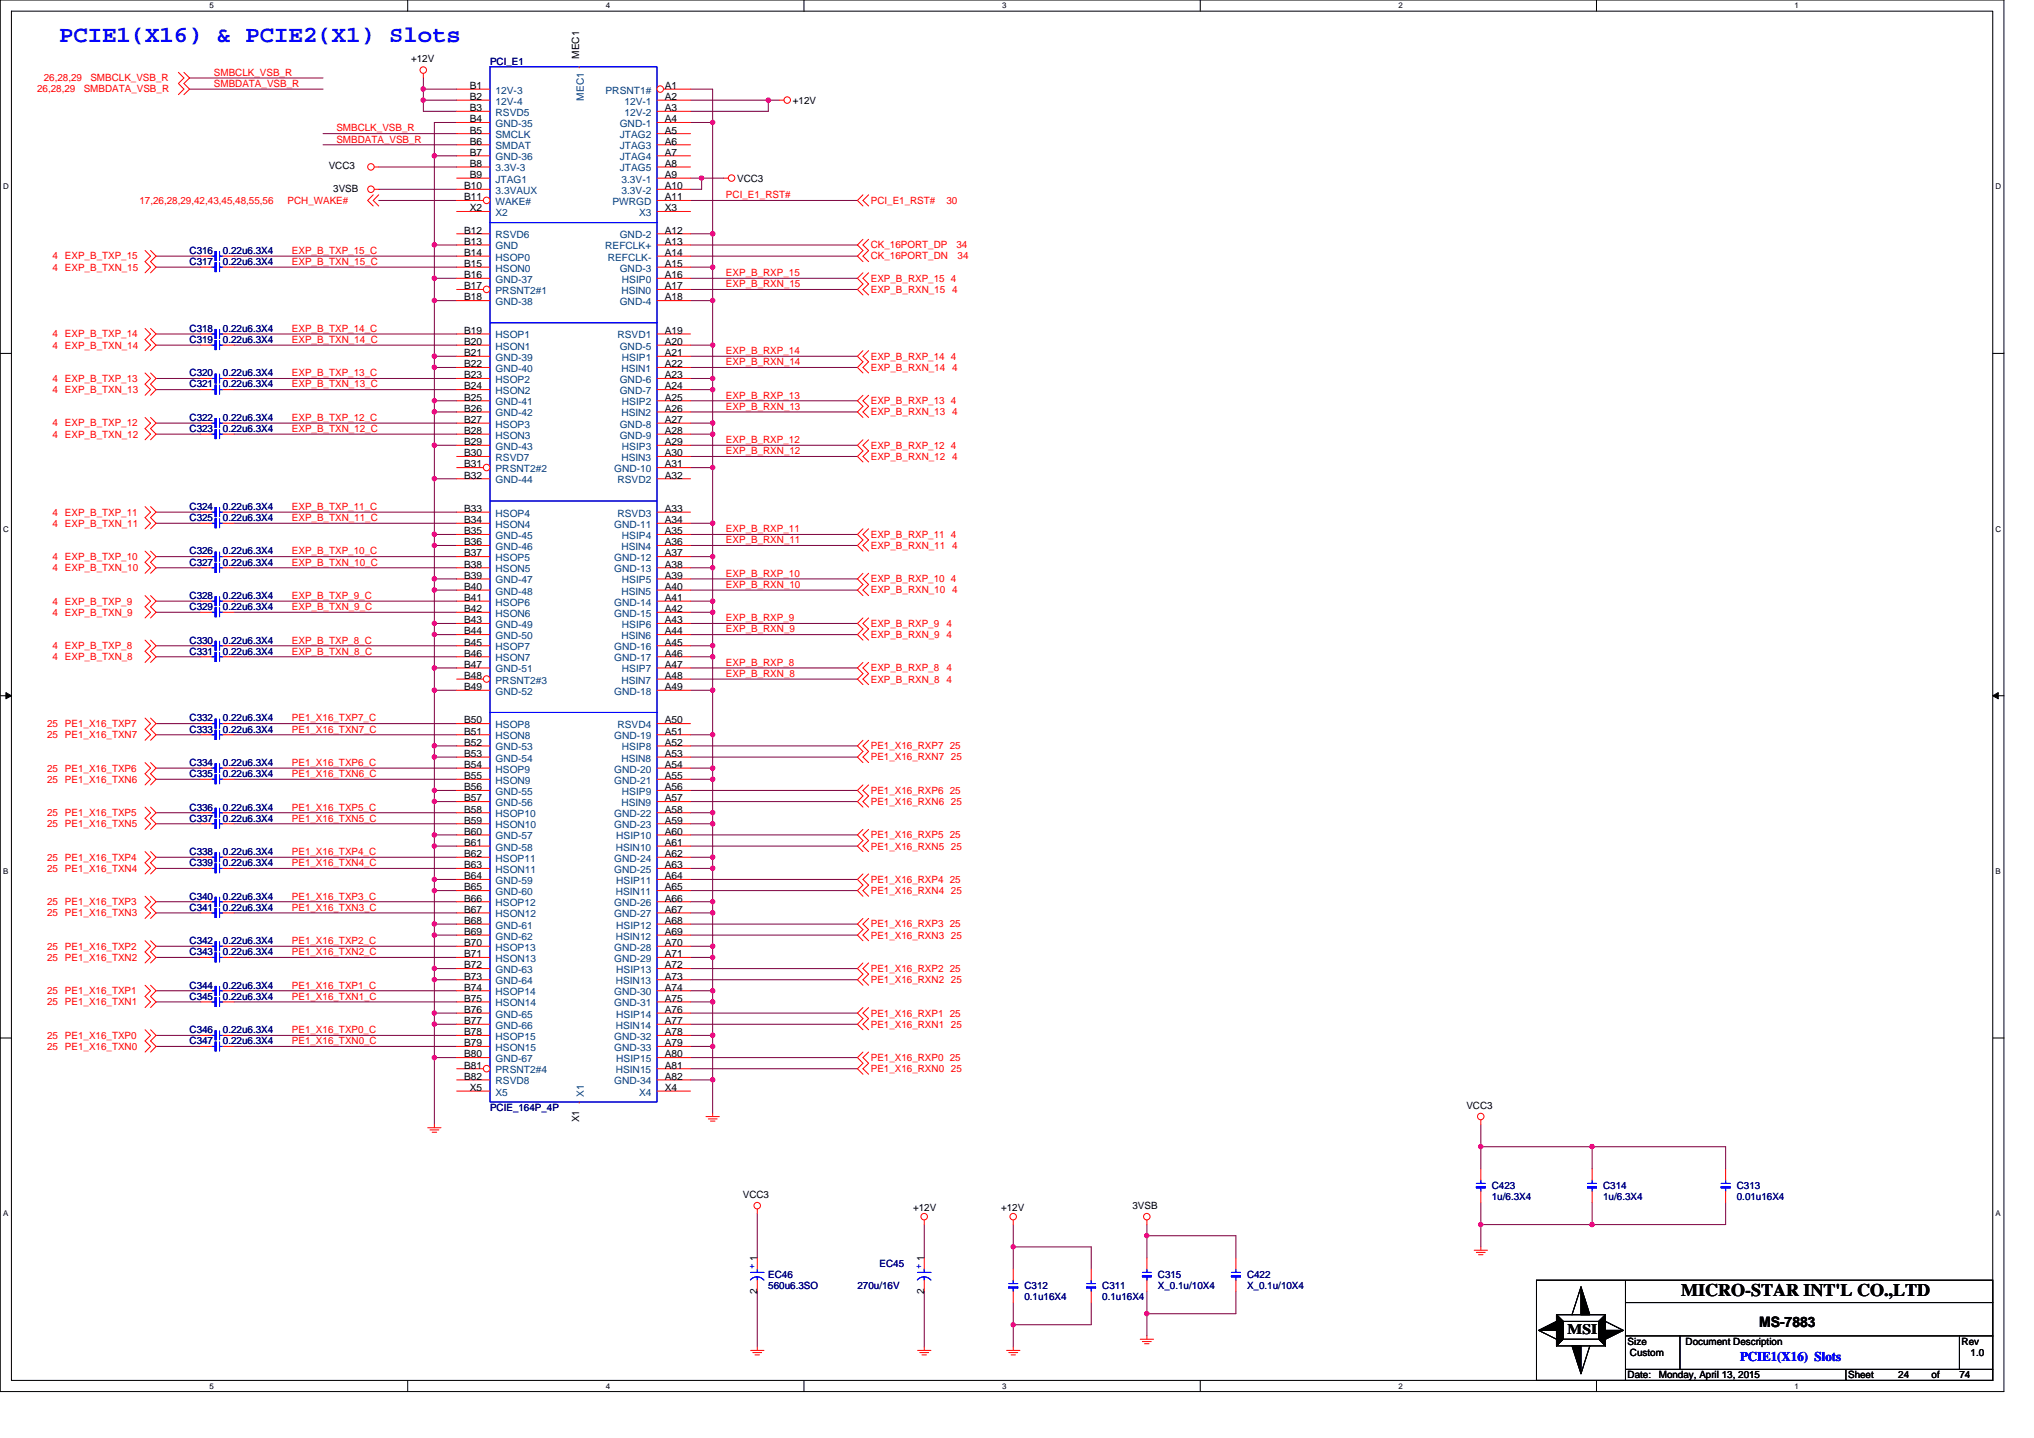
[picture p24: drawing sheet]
<svg xmlns="http://www.w3.org/2000/svg" width="297mm" height="210mm" viewBox="0 0 297 210" stroke-linecap="round" stroke-linejoin="round" font-family="sans-serif">
<defs><g id="words">
<text font-size="3.4" fill="#00f" x="8.6" y="6.1">PCIE1(X16) &amp; PCIE2(X1) Slots</text>
<text font-size="2.6" x="245.5" y="189.3">MICRO-STAR INT'L CO.,LTD</text>
<g font-size="2.1">
<text x="228.9" y="194.9">MSI</text>
<text x="256.9" y="193.8">MS-7883</text>
</g>
<text font-size="1.9" fill="#00f" x="254.1" y="198.8">PCIE1(X16) Slots</text>
<g font-size="1.5" fill="#f00">
<text x="6.4" y="11.9">26,28,29</text>
<text x="13.2" y="11.9">SMBCLK_VSB_R</text>
<text x="31.2" y="11.1">SMBCLK_VSB_R</text>
<text x="5.4" y="13.5">26,28,29</text>
<text x="12.2" y="13.5">SMBDATA_VSB_R</text>
<text x="31.2" y="12.7">SMBDATA_VSB_R</text>
<text x="49.1" y="19.2">SMBCLK_VSB_R</text>
<text x="49.1" y="20.8">SMBDATA_VSB_R</text>
<text x="20.4" y="29.8">17,26,28,29,42,43,45,48,55,56</text>
<text x="42" y="29.8">PCH_WAKE#</text>
<text x="106" y="29">PCI_E1_RST#</text>
<text x="127.2" y="29.8">PCI_E1_RST#</text>
<text x="138.2" y="29.8">30</text>
<text x="7.7" y="39.5">4 EXP_B_TXN_15</text>
<text x="7.7" y="37.9">4 EXP_B_TXP_15</text>
<text x="42.6" y="38.7">EXP_B_TXN_15_C</text>
<text x="42.6" y="37.1">EXP_B_TXP_15_C</text>
<text x="106" y="40.3">EXP_B_RXP_15</text>
<text x="106" y="42">EXP_B_RXN_15</text>
<text x="127.2" y="36.3">CK_16PORT_DP</text>
<text x="127.2" y="37.9">CK_16PORT_DN</text>
<text x="127.2" y="41.1">EXP_B_RXP_15 4</text>
<text x="139.7" y="36.3">34</text>
<text x="139.8" y="37.9">34</text>
<text x="127.2" y="42.8">EXP_B_RXN_15 4</text>
<text x="7.7" y="49.3">4 EXP_B_TXP_14</text>
<text x="7.7" y="50.9">4 EXP_B_TXN_14</text>
<text x="42.6" y="48.5">EXP_B_TXP_14_C</text>
<text x="42.6" y="50.1">EXP_B_TXN_14_C</text>
<text x="106" y="51.7">EXP_B_RXP_14</text>
<text x="106" y="53.3">EXP_B_RXN_14</text>
<text x="127.2" y="52.5">EXP_B_RXP_14 4</text>
<text x="7.7" y="57.4">4 EXP_B_TXN_13</text>
<text x="7.7" y="55.8">4 EXP_B_TXP_13</text>
<text x="42.6" y="54.9">EXP_B_TXP_13_C</text>
<text x="42.6" y="56.6">EXP_B_TXN_13_C</text>
<text x="106" y="58.2">EXP_B_RXP_13</text>
<text x="106" y="59.8">EXP_B_RXN_13</text>
<text x="127.2" y="59">EXP_B_RXP_13 4</text>
<text x="127.2" y="54.1">EXP_B_RXN_14 4</text>
<text x="7.7" y="62.3">4 EXP_B_TXP_12</text>
<text x="7.7" y="63.9">4 EXP_B_TXN_12</text>
<text x="42.6" y="63.1">EXP_B_TXN_12_C</text>
<text x="42.6" y="61.5">EXP_B_TXP_12_C</text>
<text x="106" y="64.7">EXP_B_RXP_12</text>
<text x="127.2" y="60.6">EXP_B_RXN_13 4</text>
<text x="127.2" y="65.5">EXP_B_RXP_12 4</text>
<text x="106" y="66.3">EXP_B_RXN_12</text>
<text x="127.2" y="67.2">EXP_B_RXN_12 4</text>
<text x="7.7" y="75.3">4 EXP_B_TXP_11</text>
<text x="7.7" y="76.9">4 EXP_B_TXN_11</text>
<text x="42.6" y="76.1">EXP_B_TXN_11_C</text>
<text x="42.6" y="74.5">EXP_B_TXP_11_C</text>
<text x="106" y="77.7">EXP_B_RXP_11</text>
<text x="7.7" y="83.4">4 EXP_B_TXN_10</text>
<text x="7.7" y="81.8">4 EXP_B_TXP_10</text>
<text x="42.6" y="81">EXP_B_TXP_10_C</text>
<text x="42.6" y="82.6">EXP_B_TXN_10_C</text>
<text x="106" y="79.3">EXP_B_RXN_11</text>
<text x="127.2" y="80.2">EXP_B_RXN_11 4</text>
<text x="127.2" y="78.5">EXP_B_RXP_11 4</text>
<text x="7.7" y="89.9">4 EXP_B_TXN_9</text>
<text x="7.7" y="88.3">4 EXP_B_TXP_9</text>
<text x="42.6" y="87.5">EXP_B_TXP_9_C</text>
<text x="42.6" y="89.1">EXP_B_TXN_9_C</text>
<text x="106" y="84.2">EXP_B_RXP_10</text>
<text x="106" y="85.9">EXP_B_RXN_10</text>
<text x="127.2" y="85">EXP_B_RXP_10 4</text>
<text x="127.2" y="86.7">EXP_B_RXN_10 4</text>
<text x="7.7" y="94.8">4 EXP_B_TXP_8</text>
<text x="42.6" y="94">EXP_B_TXP_8_C</text>
<text x="42.6" y="95.6">EXP_B_TXN_8_C</text>
<text x="106" y="90.7">EXP_B_RXP_9</text>
<text x="106" y="92.4">EXP_B_RXN_9</text>
<text x="127.2" y="91.5">EXP_B_RXP_9</text>
<text x="127.2" y="93.2">EXP_B_RXN_9 4</text>
<text x="138.2" y="91.5">4</text>
<text x="7.7" y="96.4">4 EXP_B_TXN_8</text>
<text x="106" y="97.2">EXP_B_RXP_8</text>
<text x="106" y="98.8">EXP_B_RXN_8</text>
<text x="127.2" y="99.7">EXP_B_RXN_8 4</text>
<text x="127.2" y="98">EXP_B_RXP_8</text>
<text x="138.2" y="98">4</text>
<text x="6.9" y="106.2">25 PE1_X16_TXP7</text>
<text x="6.9" y="107.8">25 PE1_X16_TXN7</text>
<text x="42.6" y="107">PE1_X16_TXN7_C</text>
<text x="42.6" y="105.3">PE1_X16_TXP7_C</text>
<text x="6.9" y="112.7">25 PE1_X16_TXP6</text>
<text x="42.6" y="111.8">PE1_X16_TXP6_C</text>
<text x="42.6" y="113.5">PE1_X16_TXN6_C</text>
<text x="127.2" y="109.4">PE1_X16_RXP7 25</text>
<text x="127.2" y="111">PE1_X16_RXN7 25</text>
<text x="6.9" y="119.2">25 PE1_X16_TXP5</text>
<text x="6.9" y="114.3">25 PE1_X16_TXN6</text>
<text x="42.6" y="118.4">PE1_X16_TXP5_C</text>
<text x="42.6" y="120">PE1_X16_TXN5_C</text>
<text x="127.2" y="115.9">PE1_X16_RXP6 25</text>
<text x="127.2" y="117.5">PE1_X16_RXN6 25</text>
<text x="6.9" y="120.8">25 PE1_X16_TXN5</text>
<text x="6.9" y="125.7">25 PE1_X16_TXP4</text>
<text x="42.6" y="124.9">PE1_X16_TXP4_C</text>
<text x="127.2" y="122.4">PE1_X16_RXP5 25</text>
<text x="127.2" y="124.1">PE1_X16_RXN5 25</text>
<text x="6.9" y="127.3">25 PE1_X16_TXN4</text>
<text x="42.6" y="126.5">PE1_X16_TXN4_C</text>
<text x="42.6" y="131.4">PE1_X16_TXP3_C</text>
<text x="127.2" y="128.9">PE1_X16_RXP4 25</text>
<text x="127.2" y="130.6">PE1_X16_RXN4 25</text>
<text x="6.9" y="132.2">25 PE1_X16_TXP3</text>
<text x="6.9" y="133.8">25 PE1_X16_TXN3</text>
<text x="42.6" y="133">PE1_X16_TXN3_C</text>
<text x="42.6" y="137.9">PE1_X16_TXP2_C</text>
<text x="127.2" y="135.4">PE1_X16_RXP3 25</text>
<text x="127.2" y="137.1">PE1_X16_RXN3 25</text>
<text x="6.9" y="138.7">25 PE1_X16_TXP2</text>
<text x="6.9" y="140.3">25 PE1_X16_TXN2</text>
<text x="42.6" y="139.5">PE1_X16_TXN2_C</text>
<text x="127.2" y="141.9">PE1_X16_RXP2 25</text>
<text x="127.2" y="143.6">PE1_X16_RXN2 25</text>
<text x="6.9" y="145.2">25 PE1_X16_TXP1</text>
<text x="6.9" y="146.8">25 PE1_X16_TXN1</text>
<text x="42.6" y="144.4">PE1_X16_TXP1_C</text>
<text x="42.6" y="146">PE1_X16_TXN1_C</text>
<text x="127.2" y="148.4">PE1_X16_RXP1 25</text>
<text x="6.9" y="151.7">25 PE1_X16_TXP0</text>
<text x="6.9" y="153.3">25 PE1_X16_TXN0</text>
<text x="42.6" y="150.9">PE1_X16_TXP0_C</text>
<text x="42.6" y="152.5">PE1_X16_TXN0_C</text>
<text x="127.2" y="154.9">PE1_X16_RXP0 25</text>
<text x="127.2" y="150.1">PE1_X16_RXN1 25</text>
<text x="127.2" y="156.6">PE1_X16_RXN0 25</text>
</g>
<g font-size="1.5">
<text x="60" y="9.1">+12V</text>
<text x="84.6" y="8.6" transform="rotate(-90 84.6 8.6)">MEC1</text>
<text x="68.6" y="13">B1</text>
<text x="68.6" y="14.6">B2</text>
<text x="68.6" y="16.2">B3</text>
<text x="68.6" y="17.9">B4</text>
<text x="97.1" y="17.9">A4</text>
<text x="97.1" y="13">A1</text>
<text x="97.1" y="14.6">A2</text>
<text x="97.1" y="16.2">A3</text>
<text x="115.8" y="15.1">+12V</text>
<text x="68.6" y="19.5">B5</text>
<text x="68.6" y="21.1">B6</text>
<text x="68.6" y="22.7">B7</text>
<text x="97.1" y="19.5">A5</text>
<text x="97.1" y="21.1">A6</text>
<text x="97.1" y="22.7">A7</text>
<text x="48" y="24.7">VCC3</text>
<text x="48.7" y="28">3VSB</text>
<text x="67.8" y="27.6">B10</text>
<text x="67.8" y="29.3">B11</text>
<text x="68.6" y="24.4">B8</text>
<text x="68.6" y="26">B9</text>
<text x="97.1" y="24.4">A8</text>
<text x="97.1" y="29.3">A11</text>
<text x="97.1" y="26">A9</text>
<text x="97.1" y="27.6">A10</text>
<text x="107.7" y="26.5">VCC3</text>
<text x="67.8" y="34.1">B12</text>
<text x="67.8" y="35.8">B13</text>
<text x="68.6" y="30.9">X2</text>
<text x="97.1" y="34.1">A12</text>
<text x="97.1" y="35.8">A13</text>
<text x="97.1" y="30.9">X3</text>
<text x="67.8" y="37.4">B14</text>
<text x="67.8" y="39">B15</text>
<text x="67.8" y="40.6">B16</text>
<text x="97.1" y="39">A15</text>
<text x="97.1" y="37.4">A14</text>
<text x="97.1" y="40.6">A16</text>
<text x="67.8" y="42.2">B17</text>
<text x="67.8" y="43.9">B18</text>
<text x="97.1" y="43.9">A18</text>
<text x="97.1" y="42.2">A17</text>
<text x="67.8" y="48.7">B19</text>
<text x="67.8" y="50.4">B20</text>
<text x="67.8" y="52">B21</text>
<text x="67.8" y="53.6">B22</text>
<text x="97.1" y="50.4">A20</text>
<text x="97.1" y="48.7">A19</text>
<text x="97.1" y="52">A21</text>
<text x="97.1" y="53.6">A22</text>
<text x="67.8" y="55.2">B23</text>
<text x="67.8" y="56.9">B24</text>
<text x="67.8" y="58.5">B25</text>
<text x="97.1" y="55.2">A23</text>
<text x="97.1" y="56.9">A24</text>
<text x="97.1" y="58.5">A25</text>
<text x="67.8" y="60.1">B26</text>
<text x="67.8" y="61.8">B27</text>
<text x="67.8" y="63.4">B28</text>
<text x="67.8" y="65">B29</text>
<text x="97.1" y="61.8">A27</text>
<text x="97.1" y="63.4">A28</text>
<text x="97.1" y="65">A29</text>
<text x="97.1" y="60.1">A26</text>
<text x="67.8" y="66.6">B30</text>
<text x="67.8" y="68.3">B31</text>
<text x="67.8" y="69.9">B32</text>
<text x="97.1" y="69.9">A32</text>
<text x="97.1" y="66.6">A30</text>
<text x="97.1" y="68.3">A31</text>
<text x="67.8" y="74.8">B33</text>
<text x="67.8" y="76.4">B34</text>
<text x="97.1" y="74.8">A33</text>
<text x="97.1" y="76.4">A34</text>
<text x="67.8" y="78">B35</text>
<text x="67.8" y="79.6">B36</text>
<text x="67.8" y="81.3">B37</text>
<text x="67.8" y="82.9">B38</text>
<text x="97.1" y="78">A35</text>
<text x="97.1" y="79.6">A36</text>
<text x="97.1" y="81.3">A37</text>
<text x="97.1" y="82.9">A38</text>
<text x="67.8" y="84.5">B39</text>
<text x="67.8" y="86.1">B40</text>
<text x="67.8" y="87.8">B41</text>
<text x="67.8" y="89.4">B42</text>
<text x="97.1" y="84.5">A39</text>
<text x="97.1" y="86.1">A40</text>
<text x="97.1" y="87.8">A41</text>
<text x="97.1" y="89.4">A42</text>
<text x="67.8" y="91">B43</text>
<text x="67.8" y="92.6">B44</text>
<text x="67.8" y="94.3">B45</text>
<text x="67.8" y="95.9">B46</text>
<text x="97.1" y="91">A43</text>
<text x="97.1" y="92.6">A44</text>
<text x="97.1" y="94.3">A45</text>
<text x="97.1" y="95.9">A46</text>
<text x="67.8" y="97.5">B47</text>
<text x="67.8" y="99.1">B48</text>
<text x="67.8" y="100.8">B49</text>
<text x="97.1" y="97.5">A47</text>
<text x="97.1" y="99.1">A48</text>
<text x="97.1" y="100.8">A49</text>
<text x="67.8" y="105.6">B50</text>
<text x="67.8" y="107.3">B51</text>
<text x="97.1" y="105.6">A50</text>
<text x="97.1" y="107.3">A51</text>
<text x="67.8" y="108.9">B52</text>
<text x="67.8" y="110.5">B53</text>
<text x="67.8" y="112.1">B54</text>
<text x="67.8" y="113.8">B55</text>
<text x="97.1" y="108.9">A52</text>
<text x="97.1" y="110.5">A53</text>
<text x="97.1" y="112.1">A54</text>
<text x="97.1" y="113.8">A55</text>
<text x="67.8" y="115.4">B56</text>
<text x="67.8" y="117">B57</text>
<text x="67.8" y="118.7">B58</text>
<text x="97.1" y="115.4">A56</text>
<text x="97.1" y="117">A57</text>
<text x="97.1" y="118.7">A58</text>
<text x="67.8" y="120.3">B59</text>
<text x="67.8" y="121.9">B60</text>
<text x="67.8" y="123.5">B61</text>
<text x="67.8" y="125.2">B62</text>
<text x="97.1" y="121.9">A60</text>
<text x="97.1" y="123.5">A61</text>
<text x="97.1" y="120.3">A59</text>
<text x="97.1" y="125.2">A62</text>
<text x="67.8" y="126.8">B63</text>
<text x="67.8" y="128.4">B64</text>
<text x="67.8" y="130">B65</text>
<text x="67.8" y="131.7">B66</text>
<text x="97.1" y="128.4">A64</text>
<text x="97.1" y="130">A65</text>
<text x="97.1" y="126.8">A63</text>
<text x="97.1" y="131.7">A66</text>
<text x="67.8" y="133.3">B67</text>
<text x="67.8" y="134.9">B68</text>
<text x="67.8" y="136.5">B69</text>
<text x="97.1" y="134.9">A68</text>
<text x="97.1" y="136.5">A69</text>
<text x="97.1" y="133.3">A67</text>
<text x="67.8" y="138.2">B70</text>
<text x="67.8" y="139.8">B71</text>
<text x="67.8" y="141.4">B72</text>
<text x="67.8" y="143">B73</text>
<text x="97.1" y="141.4">A72</text>
<text x="97.1" y="143">A73</text>
<text x="97.1" y="138.2">A70</text>
<text x="97.1" y="139.8">A71</text>
<text x="67.8" y="144.7">B74</text>
<text x="67.8" y="146.3">B75</text>
<text x="67.8" y="147.9">B76</text>
<text x="67.8" y="149.5">B77</text>
<text x="97.1" y="147.9">A76</text>
<text x="97.1" y="149.5">A77</text>
<text x="97.1" y="144.7">A74</text>
<text x="97.1" y="146.3">A75</text>
<text x="67.8" y="151.2">B78</text>
<text x="67.8" y="152.8">B79</text>
<text x="67.8" y="154.4">B80</text>
<text x="97.1" y="154.4">A80</text>
<text x="97.1" y="151.2">A78</text>
<text x="97.1" y="152.8">A79</text>
<text x="67.8" y="156">B81</text>
<text x="67.8" y="157.7">B82</text>
<text x="68.6" y="159.3">X5</text>
<text x="97.1" y="156">A81</text>
<text x="97.1" y="157.7">A82</text>
<text x="97.1" y="159.3">X4</text>
<text x="214.1" y="161.9">VCC3</text>
<text x="84.6" y="163.9" transform="rotate(-90 84.6 163.9)">X1</text>
<text x="108.5" y="174.9">VCC3</text>
<text x="133.3" y="176.9">+12V</text>
<text x="146.2" y="176.9">+12V</text>
<text x="165.4" y="176.6">3VSB</text>
<text x="110.6" y="188.9" transform="rotate(-90 110.6 188.9)">2</text>
<text x="135" y="188.9" transform="rotate(-90 135 188.9)">2</text>
<text x="237.7" y="196.4">Size</text>
<text x="246.2" y="196.4">Document Description</text>
<text x="286.5" y="196.4">Rev</text>
<text x="237.7" y="201.3">Date:</text>
<text x="238" y="198">Custom</text>
<text x="242.2" y="201.3">Monday, April 13, 2015</text>
<text x="269.9" y="201.3">Sheet</text>
<text x="277.2" y="201.3">24</text>
<text x="282.1" y="201.3">of</text>
<text x="286.1" y="201.3">74</text>
<text x="287.8" y="198">1.0</text>
</g>
<g font-size="1.5" fill="#000080">
<text x="71.6" y="9.4">PCI_E1</text>
<text x="27.7" y="38.7">C317</text>
<text x="27.7" y="37.1">C316</text>
<text x="32.6" y="38.7">0.22u6.3X4</text>
<text x="32.6" y="37.1">0.22u6.3X4</text>
<text x="27.7" y="48.5">C318</text>
<text x="27.7" y="50.1">C319</text>
<text x="32.6" y="48.5">0.22u6.3X4</text>
<text x="32.6" y="50.1">0.22u6.3X4</text>
<text x="27.7" y="55">C320</text>
<text x="27.7" y="56.6">C321</text>
<text x="32.6" y="55">0.22u6.3X4</text>
<text x="32.6" y="56.6">0.22u6.3X4</text>
<text x="27.7" y="61.5">C322</text>
<text x="27.7" y="63.1">C323</text>
<text x="32.6" y="61.5">0.22u6.3X4</text>
<text x="32.6" y="63.1">0.22u6.3X4</text>
<text x="27.7" y="76.1">C325</text>
<text x="27.7" y="74.5">C324</text>
<text x="32.6" y="76.1">0.22u6.3X4</text>
<text x="32.6" y="74.5">0.22u6.3X4</text>
<text x="27.7" y="82.6">C327</text>
<text x="27.7" y="81">C326</text>
<text x="32.6" y="82.6">0.22u6.3X4</text>
<text x="32.6" y="81">0.22u6.3X4</text>
<text x="27.7" y="89.1">C329</text>
<text x="27.7" y="87.5">C328</text>
<text x="32.6" y="89.1">0.22u6.3X4</text>
<text x="32.6" y="87.5">0.22u6.3X4</text>
<text x="27.7" y="94">C330</text>
<text x="27.7" y="95.6">C331</text>
<text x="32.6" y="94">0.22u6.3X4</text>
<text x="32.6" y="95.6">0.22u6.3X4</text>
<text x="27.7" y="107">C333</text>
<text x="27.7" y="105.3">C332</text>
<text x="32.6" y="107">0.22u6.3X4</text>
<text x="32.6" y="105.3">0.22u6.3X4</text>
<text x="27.7" y="113.5">C335</text>
<text x="27.7" y="111.9">C334</text>
<text x="32.6" y="113.5">0.22u6.3X4</text>
<text x="32.6" y="111.9">0.22u6.3X4</text>
<text x="27.7" y="120">C337</text>
<text x="27.7" y="118.4">C336</text>
<text x="32.6" y="120">0.22u6.3X4</text>
<text x="32.6" y="118.4">0.22u6.3X4</text>
<text x="27.7" y="124.9">C338</text>
<text x="32.6" y="124.9">0.22u6.3X4</text>
<text x="27.7" y="126.5">C339</text>
<text x="27.7" y="131.4">C340</text>
<text x="32.6" y="126.5">0.22u6.3X4</text>
<text x="32.6" y="131.4">0.22u6.3X4</text>
<text x="27.7" y="137.9">C342</text>
<text x="27.7" y="133">C341</text>
<text x="32.6" y="137.9">0.22u6.3X4</text>
<text x="32.6" y="133">0.22u6.3X4</text>
<text x="27.7" y="139.5">C343</text>
<text x="32.6" y="139.5">0.22u6.3X4</text>
<text x="27.7" y="144.4">C344</text>
<text x="27.7" y="146">C345</text>
<text x="32.6" y="144.4">0.22u6.3X4</text>
<text x="32.6" y="146">0.22u6.3X4</text>
<text x="27.7" y="152.5">C347</text>
<text x="27.7" y="150.9">C346</text>
<text x="32.6" y="152.5">0.22u6.3X4</text>
<text x="32.6" y="150.9">0.22u6.3X4</text>
<text x="71.6" y="162.2">PCIE_164P_4P</text>
<text x="217.9" y="173.6">C423</text>
<text x="234.1" y="173.6">C314</text>
<text x="253.6" y="173.6">C313</text>
<text x="217.9" y="175.3">1u/6.3X4</text>
<text x="234.1" y="175.3">1u/6.3X4</text>
<text x="253.6" y="175.3">0.01u16X4</text>
<text x="128.5" y="185">EC45</text>
<text x="112.2" y="186.6">EC46</text>
<text x="112.2" y="188.3">560u6.3SO</text>
<text x="125.2" y="188.3">270u/16V</text>
<text x="149.6" y="188.3">C312</text>
<text x="149.6" y="189.9">0.1u16X4</text>
<text x="161" y="188.3">C311</text>
<text x="161" y="189.9">0.1u16X4</text>
<text x="169.1" y="186.6">C315</text>
<text x="169.1" y="188.3">X_0.1u/10X4</text>
<text x="182.1" y="186.6">C422</text>
<text x="182.1" y="188.3">X_0.1u/10X4</text>
</g>
<g font-size="1.5" fill="#004080">
<text x="72.4" y="13.7">12V-3</text>
<text x="72.4" y="15.3">12V-4</text>
<text x="72.4" y="16.9">RSVD5</text>
<text x="85.3" y="14.7" transform="rotate(-90 85.3 14.7)">MEC1</text>
<text x="88.4" y="13.7">PRSNT1#</text>
<text x="91.2" y="15.3">12V-1</text>
<text x="91.2" y="16.9">12V-2</text>
<text x="72.4" y="18.5">GND-35</text>
<text x="72.4" y="20.2">SMCLK</text>
<text x="72.4" y="21.8">SMDAT</text>
<text x="72.4" y="23.4">GND-36</text>
<text x="90.5" y="18.5">GND-1</text>
<text x="90.5" y="20.2">JTAG2</text>
<text x="90.5" y="21.8">JTAG3</text>
<text x="90.5" y="23.4">JTAG4</text>
<text x="72.4" y="25">3.3V-3</text>
<text x="72.4" y="26.7">JTAG1</text>
<text x="72.4" y="28.3">3.3VAUX</text>
<text x="72.4" y="29.9">WAKE#</text>
<text x="89.4" y="29.9">PWRGD</text>
<text x="90.5" y="25">JTAG5</text>
<text x="90.8" y="26.7">3.3V-1</text>
<text x="90.8" y="28.3">3.3V-2</text>
<text x="72.4" y="34.8">RSVD6</text>
<text x="72.4" y="31.5">X2</text>
<text x="90.5" y="34.8">GND-2</text>
<text x="93.3" y="31.5">X3</text>
<text x="72.4" y="36.4">GND</text>
<text x="72.4" y="38.1">HSOP0</text>
<text x="72.4" y="39.7">HSON0</text>
<text x="72.4" y="41.3">GND-37</text>
<text x="88.4" y="36.4">REFCLK+</text>
<text x="88.8" y="38.1">REFCLK-</text>
<text x="90.5" y="39.7">GND-3</text>
<text x="90.8" y="41.3">HSIP0</text>
<text x="72.4" y="42.9">PRSNT2#1</text>
<text x="72.4" y="44.6">GND-38</text>
<text x="90.5" y="44.6">GND-4</text>
<text x="90.7" y="42.9">HSIN0</text>
<text x="72.4" y="49.4">HSOP1</text>
<text x="72.4" y="51.1">HSON1</text>
<text x="72.4" y="52.7">GND-39</text>
<text x="90.2" y="49.4">RSVD1</text>
<text x="90.5" y="51.1">GND-5</text>
<text x="90.8" y="52.7">HSIP1</text>
<text x="72.4" y="54.3">GND-40</text>
<text x="72.4" y="55.9">HSOP2</text>
<text x="72.4" y="57.6">HSON2</text>
<text x="72.4" y="59.2">GND-41</text>
<text x="90.5" y="55.9">GND-6</text>
<text x="90.5" y="57.6">GND-7</text>
<text x="90.7" y="54.3">HSIN1</text>
<text x="90.8" y="59.2">HSIP2</text>
<text x="72.4" y="60.8">GND-42</text>
<text x="72.4" y="62.4">HSOP3</text>
<text x="72.4" y="64.1">HSON3</text>
<text x="72.4" y="65.7">GND-43</text>
<text x="90.5" y="62.4">GND-8</text>
<text x="90.5" y="64.1">GND-9</text>
<text x="90.7" y="60.8">HSIN2</text>
<text x="90.8" y="65.7">HSIP3</text>
<text x="72.4" y="67.3">RSVD7</text>
<text x="72.4" y="68.9">PRSNT2#2</text>
<text x="72.4" y="70.6">GND-44</text>
<text x="89.7" y="68.9">GND-10</text>
<text x="90.2" y="70.6">RSVD2</text>
<text x="90.7" y="67.3">HSIN3</text>
<text x="72.4" y="75.4">HSOP4</text>
<text x="72.4" y="77.1">HSON4</text>
<text x="89.7" y="77.1">GND-11</text>
<text x="90.2" y="75.4">RSVD3</text>
<text x="72.4" y="78.7">GND-45</text>
<text x="72.4" y="80.3">GND-46</text>
<text x="72.4" y="81.9">HSOP5</text>
<text x="72.4" y="83.6">HSON5</text>
<text x="89.7" y="81.9">GND-12</text>
<text x="89.7" y="83.6">GND-13</text>
<text x="90.7" y="80.3">HSIN4</text>
<text x="90.8" y="78.7">HSIP4</text>
<text x="72.4" y="85.2">GND-47</text>
<text x="72.4" y="86.8">GND-48</text>
<text x="72.4" y="88.4">HSOP6</text>
<text x="89.7" y="88.4">GND-14</text>
<text x="90.7" y="86.8">HSIN5</text>
<text x="90.8" y="85.2">HSIP5</text>
<text x="72.4" y="90.1">HSON6</text>
<text x="72.4" y="91.7">GND-49</text>
<text x="72.4" y="93.3">GND-50</text>
<text x="72.4" y="95">HSOP7</text>
<text x="89.7" y="90.1">GND-15</text>
<text x="89.7" y="95">GND-16</text>
<text x="90.7" y="93.3">HSIN6</text>
<text x="90.8" y="91.7">HSIP6</text>
<text x="72.4" y="96.6">HSON7</text>
<text x="72.4" y="98.2">GND-51</text>
<text x="72.4" y="99.8">PRSNT2#3</text>
<text x="72.4" y="101.5">GND-52</text>
<text x="89.7" y="96.6">GND-17</text>
<text x="89.7" y="101.5">GND-18</text>
<text x="90.7" y="99.8">HSIN7</text>
<text x="90.8" y="98.2">HSIP7</text>
<text x="72.4" y="106.3">HSOP8</text>
<text x="72.4" y="107.9">HSON8</text>
<text x="89.7" y="107.9">GND-19</text>
<text x="90.2" y="106.3">RSVD4</text>
<text x="72.4" y="109.6">GND-53</text>
<text x="72.4" y="111.2">GND-54</text>
<text x="72.4" y="112.8">HSOP9</text>
<text x="89.7" y="112.8">GND-20</text>
<text x="90.7" y="111.2">HSIN8</text>
<text x="90.8" y="109.6">HSIP8</text>
<text x="72.4" y="114.4">HSON9</text>
<text x="72.4" y="116.1">GND-55</text>
<text x="72.4" y="117.7">GND-56</text>
<text x="72.4" y="119.3">HSOP10</text>
<text x="89.7" y="114.4">GND-21</text>
<text x="89.7" y="119.3">GND-22</text>
<text x="90.7" y="117.7">HSIN9</text>
<text x="90.8" y="116.1">HSIP9</text>
<text x="72.4" y="120.9">HSON10</text>
<text x="72.4" y="122.6">GND-57</text>
<text x="72.4" y="124.2">GND-58</text>
<text x="72.4" y="125.8">HSOP11</text>
<text x="89.7" y="120.9">GND-23</text>
<text x="89.7" y="125.8">GND-24</text>
<text x="89.9" y="124.2">HSIN10</text>
<text x="90" y="122.6">HSIP10</text>
<text x="72.4" y="127.5">HSON11</text>
<text x="72.4" y="129.1">GND-59</text>
<text x="72.4" y="130.7">GND-60</text>
<text x="89.7" y="127.5">GND-25</text>
<text x="89.9" y="130.7">HSIN11</text>
<text x="90" y="129.1">HSIP11</text>
<text x="72.4" y="132.3">HSOP12</text>
<text x="72.4" y="134">HSON12</text>
<text x="72.4" y="135.6">GND-61</text>
<text x="72.4" y="137.2">GND-62</text>
<text x="89.7" y="132.3">GND-26</text>
<text x="89.7" y="134">GND-27</text>
<text x="89.9" y="137.2">HSIN12</text>
<text x="90" y="135.6">HSIP12</text>
<text x="72.4" y="138.8">HSOP13</text>
<text x="72.4" y="140.5">HSON13</text>
<text x="72.4" y="142.1">GND-63</text>
<text x="72.4" y="143.7">GND-64</text>
<text x="89.7" y="138.8">GND-28</text>
<text x="89.7" y="140.5">GND-29</text>
<text x="89.9" y="143.7">HSIN13</text>
<text x="90" y="142.1">HSIP13</text>
<text x="72.4" y="145.3">HSOP14</text>
<text x="72.4" y="147">HSON14</text>
<text x="72.4" y="148.6">GND-65</text>
<text x="89.7" y="145.3">GND-30</text>
<text x="89.7" y="147">GND-31</text>
<text x="90" y="148.6">HSIP14</text>
<text x="72.4" y="150.2">GND-66</text>
<text x="72.4" y="151.8">HSOP15</text>
<text x="72.4" y="153.5">HSON15</text>
<text x="72.4" y="155.1">GND-67</text>
<text x="89.7" y="151.8">GND-32</text>
<text x="89.7" y="153.5">GND-33</text>
<text x="89.9" y="150.2">HSIN14</text>
<text x="90" y="155.1">HSIP15</text>
<text x="72.4" y="156.7">PRSNT2#4</text>
<text x="72.4" y="158.3">RSVD8</text>
<text x="72.4" y="160">X5</text>
<text x="85.3" y="160.1" transform="rotate(-90 85.3 160.1)">X1</text>
<text x="89.7" y="158.3">GND-34</text>
<text x="89.9" y="156.7">HSIN15</text>
<text x="93.3" y="160">X4</text>
</g>
<g font-size="1.5" fill="#00f">
<text x="110.2" y="185.3" transform="rotate(-90 110.2 185.3)">+ 1</text>
<text x="134.6" y="185.3" transform="rotate(-90 134.6 185.3)">+ 1</text>
</g>
<g font-size="1.2">
<text x="30.6" y="1.2">5</text>
<text x="88.5" y="1.2">4</text>
<text x="146.3" y="1.2">3</text>
<text x="204.2" y="1.2">2</text>
<text x="262.1" y="1.2">1</text>
<text x=".5" y="27.6">D</text>
<text x="291.4" y="27.6">D</text>
<text x=".5" y="77.6">C</text>
<text x="291.4" y="77.6">C</text>
<text x=".5" y="127.6">B</text>
<text x="291.4" y="127.6">B</text>
<text x=".5" y="177.6">A</text>
<text x="291.4" y="177.6">A</text>
<text x="30.6" y="202.8">5</text>
<text x="88.5" y="202.8">4</text>
<text x="146.3" y="202.8">3</text>
<text x="204.2" y="202.8">2</text>
<text x="262.1" y="202.8">1</text>
</g>
</g></defs>
<path d="M0 0h292.6v203.2h-292.6zM1.7 1.6h289.3v200h-289.3z" fill="none" stroke="#000" stroke-width=".15"/>
<g fill="#fff">
<path d="M30.6 .2h.6v1.3h-.6z"/>
<path d="M30.6 201.8h.6v1.3h-.6z"/>
</g>
<path d="M59.5 0v1.6M59.5 201.6v1.6" fill="none" stroke="#000" stroke-width=".15"/>
<g fill="#fff">
<path d="M88.5 .2h.6v1.3h-.6z"/>
<path d="M88.5 201.8h.6v1.3h-.6z"/>
</g>
<path d="M117.4 0v1.6M117.4 201.6v1.6" fill="none" stroke="#000" stroke-width=".15"/>
<g fill="#fff">
<path d="M146.3 .2h.7v1.3h-.7z"/>
<path d="M146.3 201.8h.7v1.3h-.7z"/>
</g>
<path d="M175.3 0v1.6M175.3 201.6v1.6" fill="none" stroke="#000" stroke-width=".15"/>
<g fill="#fff">
<path d="M204.2 .2h.6v1.3h-.6z"/>
<path d="M204.2 201.8h.6v1.3h-.6z"/>
</g>
<path d="M233.1 0v1.6M233.1 201.6v1.6" fill="none" stroke="#000" stroke-width=".15"/>
<g fill="#fff">
<path d="M262.1 .2h.6v1.3h-.6z"/>
<path d="M262.1 201.8h.6v1.3h-.6z"/>
<path d="M.5 26.6h.8v1.3h-.8z"/>
<path d="M291.4 26.6h.9v1.3h-.9z"/>
<path d="M.5 76.6h.8v1.3h-.8z"/>
<path d="M291.4 76.6h.9v1.3h-.9z"/>
</g>
<path d="M0 51.6h1.7M291 51.6h1.6" fill="none" stroke="#000" stroke-width=".15"/>
<g fill="#fff">
<path d="M.5 126.6h.7v1.3h-.7z"/>
<path d="M291.4 126.6h.8v1.3h-.8z"/>
</g>
<path d="M0 101.6h1.7M291 101.6h1.6" fill="none" stroke="#000" stroke-width=".15"/>
<path d="M.9 101.1l.8 .5-.8 .4zM291 101.6l.8-.5v.9z" fill="#000" stroke="#000" stroke-width=".15"/>
<g fill="#fff">
<path d="M.5 176.6h.7v1.2h-.7z"/>
<path d="M291.4 176.6h.8v1.2h-.8z"/>
</g>
<g fill="none" stroke="#000" stroke-width=".15">
<path d="M0 151.6h1.7M291 151.6h1.6M224.4 186.9h66.6v14.7h-66.6zM224.7 194.3l2.6 1.3M227.3 192h7.2v4.5h-7.2zM227.3 192l1 1M228.3 193h5.2v2.6h-5.2zM228.3 195.6l-1 .9M230.9 187.9l-1.3 4.1M232.2 196.5l-1.3 4.1M233.5 195.6l1 .9M234.5 193l2.6 1.3"/>
<path d="M234.5 192l-1 1M237.4 190.2h53.6M237.4 186.9v14.7M237.4 200h53.6M237.4 195.1h53.6M245.3 195.1v4.9M269.6 200v1.6M286.1 195.1v4.9"/>
</g>
<g fill="none" stroke="#800040" stroke-width=".15">
<path d="M27.7 11.4h19.5M27.7 13h19.5M47.2 19.5h19.5M61.8 13v1.6h4.9M61.8 13h4.9M61.8 14.6v1.7h4.9M61.8 11.4v1.6M66.7 17.9h-3.3v4.9M100.8 14.6h11.4M100.8 13h3.3v4.9M100.8 17.9h3.3M104.1 17.9v16.2"/>
<path d="M112.2 14.6h1.6M112.2 14.6v1.7h-11.4M22.8 37.4h6.5M22.8 39h6.5M34.2 39h32.5M34.2 37.4h32.5M47.2 21.1h19.5M55.3 27.6h11.4M55.3 24.4h11.4M55.3 29.3h11.4M63.4 22.8h3.3M63.4 35.8h3.3"/>
<path d="M63.4 22.8v13M63.4 35.8v4.8M100.8 37.4h24.4M100.8 35.8h24.4M100.8 29.3h24.4M100.8 26h1.7M100.8 39h3.3M100.8 34.1h3.3M102.5 26h3.2M102.5 26v1.6h-1.7M104.1 39v4.9M104.1 34.1v4.9"/>
<path d="M22.8 55.3h6.5M22.8 48.8h6.5M22.8 50.4h6.5M22.8 56.9h6.5M34.2 55.3h32.5M34.2 48.8h32.5M34.2 56.9h32.5M34.2 50.4h32.5M63.4 40.6h3.3M63.4 43.9h3.3M63.4 52h3.3M63.4 53.7h3.3"/>
<path d="M63.4 58.5h3.3M63.4 40.6v3.3M63.4 43.9v8.1M63.4 52v1.7M63.4 53.7v4.8M63.4 58.5v1.7M100.8 58.5h24.4M100.8 40.6h24.4M100.8 42.3h24.4M100.8 52h24.4M100.8 53.7h24.4M100.8 50.4h3.3"/>
<path d="M100.8 43.9h3.3M100.8 55.3h3.3M100.8 56.9h3.3M104.1 55.3v1.6M104.1 56.9v4.9M104.1 43.9v6.5M104.1 50.4v4.9M22.8 61.8h6.5M22.8 63.4h6.5M22.8 74.8h6.5M22.8 76.4h6.5M34.2 63.4h32.5"/>
<path d="M34.2 61.8h32.5M34.2 76.4h32.5M34.2 74.8h32.5M63.4 65h3.3M63.4 60.2h3.3M63.4 69.9h3.3M63.4 78h3.3M63.4 79.7h3.3M63.4 69.9v8.1M63.4 65v4.9M63.4 60.2v4.8M63.4 78v1.7"/>
<path d="M63.4 79.7v4.8M100.8 79.7h24.4M100.8 65h24.4M100.8 66.7h24.4M100.8 60.2h24.4M100.8 78h24.4M100.8 63.4h3.3M100.8 68.3h3.3M100.8 61.8h3.3v1.6M100.8 76.4h3.3M104.1 63.4v4.9M104.1 68.3v8.1"/>
<path d="M104.1 76.4v4.9M22.8 81.3h6.5M22.8 82.9h6.5M22.8 87.8h6.5M22.8 89.4h6.5M22.8 94.3h6.5M22.8 95.9h6.5M34.2 87.8h32.5M34.2 89.4h32.5M34.2 94.3h32.5M34.2 95.9h32.5M34.2 81.3h32.5"/>
<path d="M34.2 82.9h32.5M63.4 84.5h3.3M63.4 86.2h3.3M63.4 91h3.3M63.4 92.7h3.3M63.4 97.5h3.3M63.4 84.5v1.7M63.4 86.2v4.8M63.4 91v1.7M63.4 92.7v4.8M63.4 97.5v3.3M100.8 97.5h24.4"/>
<path d="M100.8 99.2h24.4M100.8 91h24.4M100.8 92.7h24.4M100.8 84.5h24.4M100.8 86.2h24.4M100.8 81.3h3.3M100.8 82.9h3.3M100.8 87.8h3.3M100.8 89.4h3.3M100.8 94.3h3.3M100.8 95.9h3.3M104.1 81.3v1.6"/>
<path d="M104.1 82.9v4.9M104.1 87.8v1.6M104.1 89.4v4.9M104.1 94.3v1.6M104.1 95.9v4.9M22.8 118.7h6.5M22.8 112.2h6.5M22.8 113.8h6.5M22.8 105.7h6.5M22.8 107.3h6.5M34.2 112.2h32.5M34.2 113.8h32.5"/>
<path d="M34.2 118.7h32.5M34.2 107.3h32.5M34.2 105.7h32.5M63.4 100.8h3.3M63.4 108.9h3.3M63.4 110.6h3.3M63.4 115.4h3.3M63.4 117.1h3.3M63.4 100.8v8.1M63.4 108.9v1.7M63.4 110.6v4.8M63.4 115.4v1.7"/>
<path d="M63.4 117.1v4.8M100.8 115.4h24.4M100.8 117.1h24.4M100.8 108.9h24.4M100.8 110.6h24.4M100.8 100.8h3.3M100.8 107.3h3.3M100.8 112.2h3.3M100.8 113.8h3.3M100.8 118.7h3.3M104.1 100.8v6.5M104.1 107.3v4.9"/>
<path d="M104.1 112.2v1.6M104.1 113.8v4.9M104.1 118.7v1.6M22.8 138.2h6.5M22.8 139.8h6.5M22.8 120.3h6.5M22.8 125.2h6.5M22.8 126.8h6.5M22.8 131.7h6.5M22.8 133.3h6.5M34.2 120.3h32.5M34.2 125.2h32.5"/>
<path d="M34.2 126.8h32.5M34.2 131.7h32.5M34.2 133.3h32.5M34.2 138.2h32.5M34.2 139.8h32.5M63.4 121.9h3.3M63.4 123.5h3.3M63.4 128.4h3.3M63.4 130h3.3M63.4 134.9h3.3M63.4 136.5h3.3M63.4 121.9v1.6"/>
<path d="M63.4 123.5v4.9M63.4 128.4v1.6M63.4 130v4.9M63.4 134.9v1.6M63.4 136.5v4.9M100.8 128.4h24.4M100.8 130h24.4M100.8 134.9h24.4M100.8 136.5h24.4M100.8 121.9h24.4M100.8 123.5h24.4M100.8 120.3h3.3"/>
<path d="M100.8 125.2h3.3M100.8 126.8h3.3M100.8 131.7h3.3M100.8 133.3h3.3M100.8 138.2h3.3M100.8 139.8h3.3M104.1 120.3v4.9M104.1 125.2v1.6M104.1 126.8v4.9M104.1 131.7v1.6M104.1 133.3v4.9M104.1 138.2v1.6"/>
<path d="M104.1 139.8v4.9M22.8 151.2h6.5M22.8 152.8h6.5M22.8 144.7h6.5M22.8 146.3h6.5M34.2 144.7h32.5M34.2 146.3h32.5M34.2 151.2h32.5M34.2 152.8h32.5M63.4 141.4h3.3M63.4 143.1h3.3M63.4 147.9h3.3"/>
<path d="M63.4 149.6h3.3M63.4 154.4h3.3M63.4 149.6v4.8M63.4 141.4v1.7M63.4 143.1v4.8M63.4 147.9v1.7M63.4 154.4v9.8M100.8 154.4h24.4M100.8 156.1h24.4M100.8 141.4h24.4M100.8 143.1h24.4M100.8 147.9h24.4"/>
<path d="M100.8 149.6h24.4M100.8 144.7h3.3M100.8 146.3h3.3M100.8 151.2h3.3M100.8 152.8h3.3M100.8 157.7h3.3M104.1 144.7v1.6M104.1 146.3v4.9M104.1 151.2v1.6M104.1 157.7v4.9M104.1 152.8v4.9M110.6 177.2v6.5"/>
<path d="M135 178.8v4.9M148 178.8v3.3M167.5 178.8v1.6M216.3 164.2v3.2M216.3 175.6v3.2M216.3 178.8v3.3M216.3 167.4v3.3M216.3 167.4h16.2M216.3 178.8h16.2M232.5 167.4v3.3M232.5 175.6v3.2M232.5 167.4h19.5v3.3"/>
<path d="M252 175.6v3.2h-19.5M110.6 188.6v8.1M135 188.6v8.1M148 182.1h11.4v3.2M148 193.4v3.3M148 190.2v3.2M148 182.1v3.2M159.4 190.2v3.2h-11.4M167.5 180.4h13v3.3M167.5 180.4v3.3M167.5 188.6v3.2M167.5 191.8v3.3"/>
<path d="M180.5 188.6v3.2h-13"/>
</g>
<g fill="#f0f" stroke="#f0f" stroke-width=".15">
<circle cx="102.4" cy="26" r=".31"/>
<circle cx="104.1" cy="39" r=".32"/>
<circle cx="104.1" cy="63.4" r=".32"/>
<circle cx="63.4" cy="69.9" r=".32"/>
<circle cx="63.4" cy="65" r=".32"/>
<circle cx="63.4" cy="60.1" r=".32"/>
<circle cx="112.2" cy="14.6" r=".32"/>
<circle cx="104.1" cy="34.1" r=".31"/>
<circle cx="104.1" cy="68.3" r=".32"/>
<circle cx="104.1" cy="61.8" r=".32"/>
<circle cx="104.1" cy="55.3" r=".32"/>
<circle cx="104.1" cy="76.4" r=".32"/>
<circle cx="104.1" cy="81.3" r=".32"/>
<circle cx="104.1" cy="82.9" r=".31"/>
<circle cx="104.1" cy="87.8" r=".32"/>
<circle cx="104.1" cy="89.4" r=".32"/>
<circle cx="104.1" cy="94.3" r=".32"/>
<circle cx="104.1" cy="95.9" r=".32"/>
<circle cx="104.1" cy="100.8" r=".32"/>
<circle cx="104.1" cy="107.3" r=".31"/>
<circle cx="104.1" cy="112.2" r=".32"/>
<circle cx="104.1" cy="113.8" r=".32"/>
<circle cx="104.1" cy="118.7" r=".32"/>
<circle cx="104.1" cy="120.3" r=".32"/>
<circle cx="104.1" cy="125.2" r=".32"/>
<circle cx="104.1" cy="126.8" r=".32"/>
<circle cx="104.1" cy="131.7" r=".31"/>
<circle cx="104.1" cy="133.3" r=".32"/>
<circle cx="104.1" cy="138.2" r=".32"/>
<circle cx="104.1" cy="139.8" r=".31"/>
<circle cx="104.1" cy="144.7" r=".32"/>
<circle cx="104.1" cy="146.3" r=".32"/>
<circle cx="104.1" cy="151.2" r=".32"/>
<circle cx="104.1" cy="157.7" r=".32"/>
<circle cx="104.1" cy="56.9" r=".32"/>
<circle cx="63.4" cy="149.5" r=".32"/>
<circle cx="104.1" cy="152.8" r=".32"/>
<circle cx="104.1" cy="43.9" r=".32"/>
<circle cx="61.8" cy="14.6" r=".32"/>
<circle cx="61.8" cy="13" r=".32"/>
<circle cx="63.4" cy="22.8" r=".32"/>
<circle cx="63.4" cy="35.7" r=".32"/>
<circle cx="63.4" cy="40.6" r=".32"/>
<circle cx="63.4" cy="43.9" r=".32"/>
<circle cx="63.4" cy="52" r=".32"/>
<circle cx="63.4" cy="53.6" r=".32"/>
<circle cx="63.4" cy="58.5" r=".31"/>
<circle cx="63.4" cy="78" r=".32"/>
<circle cx="63.4" cy="79.6" r=".32"/>
<circle cx="63.4" cy="84.5" r=".32"/>
<circle cx="63.4" cy="86.1" r=".32"/>
<circle cx="63.4" cy="91" r=".31"/>
<circle cx="63.4" cy="92.6" r=".32"/>
<circle cx="63.4" cy="97.5" r=".32"/>
<circle cx="63.4" cy="100.8" r=".32"/>
<circle cx="63.4" cy="108.9" r=".32"/>
<circle cx="63.4" cy="110.5" r=".32"/>
<circle cx="63.4" cy="115.4" r=".31"/>
<circle cx="63.4" cy="117" r=".32"/>
<circle cx="63.4" cy="121.9" r=".32"/>
<circle cx="63.4" cy="123.5" r=".31"/>
<circle cx="63.4" cy="128.4" r=".32"/>
<circle cx="63.4" cy="130" r=".32"/>
<circle cx="63.4" cy="134.9" r=".32"/>
<circle cx="63.4" cy="136.5" r=".32"/>
<circle cx="63.4" cy="141.4" r=".32"/>
<circle cx="63.4" cy="143" r=".32"/>
<circle cx="63.4" cy="147.9" r=".31"/>
<circle cx="63.4" cy="154.4" r=".32"/>
<circle cx="104.1" cy="17.9" r=".31"/>
<circle cx="167.5" cy="180.4" r=".31"/>
<circle cx="167.5" cy="191.8" r=".32"/>
<circle cx="216.2" cy="167.4" r=".32"/>
<circle cx="148" cy="193.4" r=".32"/>
<circle cx="216.2" cy="178.8" r=".32"/>
<circle cx="148" cy="182.1" r=".32"/>
<circle cx="232.5" cy="178.8" r=".32"/>
<circle cx="232.5" cy="167.4" r=".32"/>
<circle cx="104.1" cy="50.4" r=".31"/>
</g>
<g fill="none" stroke="#f00" stroke-width=".15">
<path d="M26.1 10.6l.8 .8-.8 .8 .8 .8-.8 .8M26.9 10.6l.8 .8-.8 .8 .8 .8-.8 .8M61.8 10.7v.7M66.7 13h4.9M66.7 14.6h4.9M66.7 16.3h4.9M66.7 17.9h4.9M66.7 19.5h4.9M84.6 9.8h.1M113.8 14.6h.7M21.2 36.6l.8 .8-.8 .8 .8 .8-.8 .8M22 36.6l.8 .8-.8 .8 .8 .8-.8 .8"/>
<path d="M54.5 28.4l-.8 .9 .8 .8M54.7 24.4h.6M54.7 27.6h.6M55.3 28.4l-.8 .9 .8 .8M66.7 21.1h4.9M66.7 22.8h4.9M66.7 24.4h4.9M66.7 26h4.9M66.7 27.6h4.9M105.7 26h.7M126 34.9l-.8 .9 .8 .8-.8 .8 .8 .8M126 39.8l-.8 .8 .8 .9-.8 .8 .8 .8"/>
<path d="M126 28.4l-.8 .9 .8 .8M126.8 34.9l-.8 .9 .8 .8-.8 .8 .8 .8M126.8 39.8l-.8 .8 .8 .9-.8 .8 .8 .8M126.8 28.4l-.8 .9 .8 .8M21.2 48l.8 .8-.8 .8 .8 .8-.8 .8M21.2 54.5l.8 .8-.8 .8 .8 .8-.8 .8M22 48l.8 .8-.8 .8 .8 .8-.8 .8M22 54.5l.8 .8-.8 .8 .8 .8-.8 .8M29.3 48.8h1.6M32.6 48.8h1.6M126 57.7l-.8 .8 .8 .8-.8 .9 .8 .8M126 51.2l-.8 .8 .8 .8-.8 .9 .8 .8"/>
<path d="M126.8 57.7l-.8 .8 .8 .8-.8 .9 .8 .8M126.8 51.2l-.8 .8 .8 .8-.8 .9 .8 .8M21.2 61l.8 .8-.8 .8 .8 .8-.8 .8M21.2 74l.8 .8-.8 .8 .8 .8-.8 .8M22 61l.8 .8-.8 .8 .8 .8-.8 .8M22 74l.8 .8-.8 .8 .8 .8-.8 .8M126 77.2l-.8 .8 .8 .8-.8 .9 .8 .8M126 64.2l-.8 .8 .8 .8-.8 .9 .8 .8M126.8 77.2l-.8 .8 .8 .8-.8 .9 .8 .8M126.8 64.2l-.8 .8 .8 .8-.8 .9 .8 .8M21.2 87l.8 .8-.8 .8 .8 .8-.8 .8M21.2 93.5l.8 .8-.8 .8 .8 .8-.8 .8"/>
<path d="M21.2 80.5l.8 .8-.8 .8 .8 .8-.8 .8M22 87l.8 .8-.8 .8 .8 .8-.8 .8M22 93.5l.8 .8-.8 .8 .8 .8-.8 .8M22 80.5l.8 .8-.8 .8 .8 .8-.8 .8M126 90.2l-.8 .8 .8 .8-.8 .9 .8 .8M126 96.7l-.8 .8 .8 .9-.8 .8 .8 .8M126 83.7l-.8 .8 .8 .8-.8 .9 .8 .8M126.8 90.2l-.8 .8 .8 .8-.8 .9 .8 .8M126.8 96.7l-.8 .8 .8 .9-.8 .8 .8 .8M126.8 83.7l-.8 .8 .8 .8-.8 .9 .8 .8M21.2 117.9l.8 .8-.8 .8 .8 .8-.8 .8M21.2 111.4l.8 .8-.8 .8 .8 .8-.8 .8"/>
<path d="M21.2 104.9l.8 .8-.8 .8 .8 .8-.8 .8M22 117.9l.8 .8-.8 .8 .8 .8-.8 .8M22 111.4l.8 .8-.8 .8 .8 .8-.8 .8M22 104.9l.8 .8-.8 .8 .8 .8-.8 .8M126 114.6l-.8 .8 .8 .8-.8 .9 .8 .8M126 108.1l-.8 .8 .8 .8-.8 .9 .8 .8M126.8 114.6l-.8 .8 .8 .8-.8 .9 .8 .8M126.8 108.1l-.8 .8 .8 .8-.8 .9 .8 .8M21.2 137.4l.8 .8-.8 .8 .8 .8-.8 .8M21.2 124.4l.8 .8-.8 .8 .8 .8-.8 .8M21.2 130.9l.8 .8-.8 .8 .8 .8-.8 .8M22 137.4l.8 .8-.8 .8 .8 .8-.8 .8"/>
<path d="M22 124.4l.8 .8-.8 .8 .8 .8-.8 .8M22 130.9l.8 .8-.8 .8 .8 .8-.8 .8M29.3 139.8h1.6M32.6 139.8h1.6M126 127.6l-.8 .8 .8 .8-.8 .8 .8 .9M126 134.1l-.8 .8 .8 .8-.8 .8 .8 .9M126 121.1l-.8 .8 .8 .8-.8 .8 .8 .9M126.8 127.6l-.8 .8 .8 .8-.8 .8 .8 .9M126.8 134.1l-.8 .8 .8 .8-.8 .8 .8 .9M126.8 121.1l-.8 .8 .8 .8-.8 .8 .8 .9M21.2 150.4l.8 .8-.8 .8 .8 .8-.8 .8M21.2 143.9l.8 .8-.8 .8 .8 .8-.8 .8"/>
<path d="M22 150.4l.8 .8-.8 .8 .8 .8-.8 .8M22 143.9l.8 .8-.8 .8 .8 .8-.8 .8M126 153.6l-.8 .8 .8 .9-.8 .8 .8 .8M126 140.6l-.8 .8 .8 .8-.8 .9 .8 .8M126 147.1l-.8 .8 .8 .8-.8 .9 .8 .8M126.8 153.6l-.8 .8 .8 .9-.8 .8 .8 .8M126.8 140.6l-.8 .8 .8 .8-.8 .9 .8 .8M126.8 147.1l-.8 .8 .8 .8-.8 .9 .8 .8M62.5 164.7h1.9M62.8 165h1.3M63.1 165.3h.7M63.4 164.2v.5"/>
<path d="M103.1 163h1.9M103.4 163.4h1.3M103.8 163.7h.6M104.1 162.6v.4M110.6 176.6v.6M135 178.2v.6M148 178.2v.6M167.5 178.2v.6M216.3 163.5v.7M109.6 197.2h2M109.9 197.5h1.3M110.3 197.8h.6"/>
<path d="M110.6 196.7v.5M134 197.2h2M134.3 197.5h1.3M134.6 197.8h.7M135 196.7v.5M147 197.2h1.9M147.3 197.5h1.3M147.7 197.8h.6M148 196.7v.5M166.5 195.6h2M166.8 195.9h1.3M167.1 196.2h.7"/>
<path d="M167.5 195.1v.5M215.3 182.6h1.9M215.6 182.9h1.3M215.9 183.2h.7M216.3 182.1v.5"/>
<circle cx="61.8" cy="10.2" r=".48"/>
<circle cx="115" cy="14.6" r=".48"/>
<circle cx="54.2" cy="24.4" r=".48"/>
<circle cx="54.2" cy="27.6" r=".48"/>
<circle cx="106.8" cy="26" r=".48"/>
<circle cx="110.6" cy="176.1" r=".48"/>
<circle cx="135" cy="177.7" r=".48"/>
<circle cx="148" cy="177.7" r=".48"/>
<circle cx="167.5" cy="177.7" r=".48"/>
<circle cx="216.2" cy="163" r=".48"/>
</g>
<g fill="#000" stroke="#000" stroke-width=".15">
<path d="M224.7 194.3l2.6-1.3v1.3zM230.9 187.9l1.3 4.1h-1.3zM234.5 194.3h2.6l-2.6 1.3zM229.6 196.5h1.3v4.1z"/>
<path d="M227.3 192l1 1v2.6l-1 .9z" fill-rule="evenodd"/>
<path d="M227.3 192l1 1v2.6l-1 .9z" fill-rule="evenodd"/>
<path d="M227.3 192l1 1v2.6l-1 .9z" fill-rule="evenodd"/>
<path d="M234.5 192v4.5l-1-.9v-2.6z" fill-rule="evenodd"/>
<path d="M234.5 192v4.5l-1-.9v-2.6z" fill-rule="evenodd"/>
<path d="M234.5 192v4.5l-1-.9v-2.6z" fill-rule="evenodd"/>
</g>
<g fill="none" stroke="#00f" stroke-width=".15">
<path d="M71.6 9.8h24.3v151.1h-24.3zM71.6 32.5h24.3M30.9 48.8h.5M31.4 48.1h.2v1.3h-.2zM32.1 48.1v1.3M32.1 48.8h.5M71.6 47.1h24.3M71.6 73.2h24.3M71.6 104h24.3M30.9 139.8h.5M31.4 139.1h.2v1.4h-.2zM32.1 139.1v1.4"/>
<path d="M32.1 139.8h.5"/>
</g>
<circle cx="71.1" cy="29.3" r=".48" fill="#fff" stroke="#f00" stroke-width=".15"/>
<path d="M66.7 34.1h4.9M66.7 35.8h4.9M66.7 37.4h4.9M66.7 39h4.9M66.7 29.3h3.9M66.7 40.6h4.9" fill="none" stroke="#f00" stroke-width=".15"/>
<circle cx="71.1" cy="42.3" r=".48" fill="#fff" stroke="#f00" stroke-width=".15"/>
<g fill="none" stroke="#f00" stroke-width=".15">
<path d="M66.7 43.9h4.9M66.7 48.8h4.9M66.7 50.4h4.9M66.7 52h4.9M66.7 53.7h4.9M66.7 55.3h4.9M66.7 56.9h4.9M66.7 58.5h4.9M66.7 42.3h3.9M66.7 60.2h4.9M66.7 61.8h4.9M66.7 63.4h4.9"/>
<path d="M66.7 65h4.9M66.7 66.7h4.9"/>
</g>
<circle cx="71.1" cy="68.3" r=".48" fill="#fff" stroke="#f00" stroke-width=".15"/>
<g fill="none" stroke="#f00" stroke-width=".15">
<path d="M66.7 69.9h4.9M66.7 74.8h4.9M66.7 76.4h4.9M66.7 78h4.9M66.7 79.7h4.9M66.7 68.3h3.9M66.7 81.3h4.9M66.7 82.9h4.9M66.7 84.5h4.9M66.7 86.2h4.9M66.7 87.8h4.9M66.7 89.4h4.9"/>
<path d="M66.7 91h4.9M66.7 92.7h4.9M66.7 94.3h4.9M66.7 95.9h4.9M66.7 97.5h4.9"/>
</g>
<circle cx="71.1" cy="99.2" r=".48" fill="#fff" stroke="#f00" stroke-width=".15"/>
<g fill="none" stroke="#f00" stroke-width=".15">
<path d="M66.7 99.2h3.9M66.7 100.8h4.9M66.7 105.7h4.9M66.7 107.3h4.9M66.7 108.9h4.9M66.7 110.6h4.9M66.7 112.2h4.9M66.7 113.8h4.9M66.7 115.4h4.9M66.7 117.1h4.9M66.7 118.7h4.9M66.7 120.3h4.9"/>
<path d="M66.7 121.9h4.9M66.7 123.5h4.9M66.7 125.2h4.9M66.7 126.8h4.9M66.7 128.4h4.9M66.7 130h4.9M66.7 131.7h4.9M66.7 133.3h4.9M66.7 134.9h4.9M66.7 136.5h4.9M66.7 138.2h4.9M66.7 139.8h4.9"/>
<path d="M66.7 141.4h4.9M66.7 143.1h4.9M66.7 144.7h4.9M66.7 146.3h4.9M66.7 147.9h4.9M66.7 149.6h4.9M66.7 151.2h4.9M66.7 152.8h4.9M66.7 154.4h4.9"/>
</g>
<circle cx="71.1" cy="156" r=".48" fill="#fff" stroke="#f00" stroke-width=".15"/>
<path d="M66.7 157.7h4.9M66.7 156.1h3.9M84.6 160.9h.1" fill="none" stroke="#f00" stroke-width=".15"/>
<circle cx="96.4" cy="13" r=".48" fill="#fff" stroke="#f00" stroke-width=".15"/>
<g fill="none" stroke="#f00" stroke-width=".15">
<path d="M95.9 14.6h4.9M95.9 16.3h4.9M95.9 17.9h4.9M95.9 19.5h4.9M96.9 13h3.9M29.3 37.4h1.6M29.3 39h1.6M32.6 37.4h1.6M32.6 39h1.6M66.7 30.9h4.9M95.9 21.1h4.9M95.9 22.8h4.9"/>
<path d="M95.9 24.4h4.9M95.9 26h4.9M95.9 27.6h4.9M95.9 29.3h4.9M95.9 34.1h4.9M95.9 35.8h4.9M95.9 37.4h4.9M95.9 39h4.9M95.9 30.9h4.9M29.3 50.4h1.6M29.3 55.3h1.6M29.3 56.9h1.6"/>
<path d="M32.6 50.4h1.6M32.6 55.3h1.6M32.6 56.9h1.6M95.9 40.6h4.9M95.9 42.3h4.9M95.9 43.9h4.9M95.9 48.8h4.9M95.9 50.4h4.9M95.9 52h4.9M95.9 53.7h4.9M95.9 55.3h4.9M95.9 56.9h4.9"/>
<path d="M95.9 58.5h4.9M29.3 61.8h1.6M29.3 63.4h1.6M29.3 74.8h1.6M29.3 76.4h1.6M32.6 61.8h1.6M32.6 63.4h1.6M32.6 74.8h1.6M32.6 76.4h1.6M95.9 60.2h4.9M95.9 61.8h4.9M95.9 63.4h4.9"/>
<path d="M95.9 65h4.9M95.9 66.7h4.9M95.9 68.3h4.9M95.9 69.9h4.9M95.9 74.8h4.9M95.9 76.4h4.9M95.9 78h4.9M95.9 79.7h4.9M29.3 81.3h1.6M29.3 82.9h1.6M29.3 87.8h1.6M29.3 89.4h1.6"/>
<path d="M29.3 94.3h1.6M29.3 95.9h1.6M32.6 81.3h1.6M32.6 82.9h1.6M32.6 87.8h1.6M32.6 89.4h1.6M32.6 94.3h1.6M32.6 95.9h1.6M95.9 81.3h4.9M95.9 82.9h4.9M95.9 84.5h4.9M95.9 86.2h4.9"/>
<path d="M95.9 87.8h4.9M95.9 89.4h4.9M95.9 91h4.9M95.9 92.7h4.9M95.9 94.3h4.9M95.9 95.9h4.9M95.9 97.5h4.9M95.9 99.2h4.9M29.3 105.7h1.6M29.3 107.3h1.6M29.3 112.2h1.6M29.3 113.8h1.6"/>
<path d="M29.3 118.7h1.6M32.6 105.7h1.6M32.6 107.3h1.6M32.6 112.2h1.6M32.6 113.8h1.6M32.6 118.7h1.6M95.9 100.8h4.9M95.9 105.7h4.9M95.9 107.3h4.9M95.9 108.9h4.9M95.9 110.6h4.9M95.9 112.2h4.9"/>
<path d="M95.9 113.8h4.9M95.9 115.4h4.9M95.9 117.1h4.9M95.9 118.7h4.9M29.3 120.3h1.6M29.3 125.2h1.6M29.3 126.8h1.6M29.3 131.7h1.6M29.3 133.3h1.6M29.3 138.2h1.6M32.6 120.3h1.6M32.6 125.2h1.6"/>
<path d="M32.6 126.8h1.6M32.6 131.7h1.6M32.6 133.3h1.6M32.6 138.2h1.6M95.9 120.3h4.9M95.9 121.9h4.9M95.9 123.5h4.9M95.9 125.2h4.9M95.9 126.8h4.9M95.9 128.4h4.9M95.9 130h4.9M95.9 131.7h4.9"/>
<path d="M95.9 133.3h4.9M95.9 134.9h4.9M95.9 136.5h4.9M95.9 138.2h4.9M95.9 139.8h4.9M29.3 144.7h1.6M29.3 146.3h1.6M29.3 151.2h1.6M29.3 152.8h1.6M32.6 144.7h1.6M32.6 146.3h1.6M32.6 151.2h1.6"/>
<path d="M32.6 152.8h1.6M66.7 159.3h4.9M95.9 141.4h4.9M95.9 143.1h4.9M95.9 144.7h4.9M95.9 146.3h4.9M95.9 147.9h4.9M95.9 149.6h4.9M95.9 151.2h4.9M95.9 152.8h4.9M95.9 154.4h4.9M95.9 156.1h4.9"/>
<path d="M95.9 157.7h4.9M95.9 159.3h4.9M216.3 170.7v1.6M216.3 173.9v1.7M232.5 170.7v1.6M232.5 173.9v1.7M252 170.7v1.6M252 173.9v1.7M110.6 183.7v1.6M110.6 186.9v1.7M135 183.7v1.6M135 186.9v1.7"/>
<path d="M148 185.3v1.6M148 188.6v1.6M159.4 185.3v1.6M159.4 188.6v1.6M167.5 183.7v1.6M167.5 186.9v1.7M180.5 183.7v1.6M180.5 186.9v1.7"/>
</g>
<g fill="none" stroke="#00f" stroke-width=".15">
<path d="M30.9 39h.5M30.9 37.4h.5M31.4 38.4h.2v1.3h-.2zM31.4 36.7h.2v1.3h-.2zM32.1 38.4v1.3M32.1 39h.5M32.1 36.7v1.3M32.1 37.4h.5M30.9 50.4h.5M30.9 55.3h.5M30.9 56.9h.5M31.4 49.7h.2v1.4h-.2z"/>
<path d="M31.4 54.6h.2v1.3h-.2zM31.4 56.2h.2v1.4h-.2zM32.1 49.7v1.4M32.1 50.4h.5M32.1 54.6v1.3M32.1 55.3h.5M32.1 56.2v1.4M32.1 56.9h.5M30.9 76.4h.5M30.9 74.8h.5M30.9 61.8h.5M30.9 63.4h.5"/>
<path d="M31.4 75.8h.2v1.3h-.2zM31.4 74.1h.2v1.3h-.2zM31.4 61.1h.2v1.3h-.2zM31.4 62.8h.2v1.3h-.2zM32.1 75.8v1.3M32.1 76.4h.5M32.1 74.1v1.3M32.1 74.8h.5M32.1 61.1v1.3M32.1 61.8h.5M32.1 62.8v1.3M32.1 63.4h.5"/>
<path d="M30.9 94.3h.5M30.9 82.9h.5M30.9 81.3h.5M30.9 89.4h.5M30.9 87.8h.5M30.9 95.9h.5M31.4 93.6h.2v1.3h-.2zM31.4 82.3h.2v1.3h-.2zM31.4 80.6h.2v1.3h-.2zM31.4 88.8h.2v1.3h-.2zM31.4 87.1h.2v1.3h-.2zM31.4 95.3h.2v1.3h-.2z"/>
<path d="M32.1 93.6v1.3M32.1 94.3h.5M32.1 82.3v1.3M32.1 82.9h.5M32.1 80.6v1.3M32.1 81.3h.5M32.1 88.8v1.3M32.1 89.4h.5M32.1 87.1v1.3M32.1 87.8h.5M32.1 95.3v1.3M32.1 95.9h.5"/>
<path d="M30.9 113.8h.5M30.9 112.2h.5M30.9 118.7h.5M30.9 107.3h.5M30.9 105.7h.5M31.4 113.1h.2v1.3h-.2zM31.4 111.5h.2v1.3h-.2zM31.4 119.7h.2v1.2h-.2zM31.4 118h.2v1.3h-.2zM31.4 106.6h.2v1.3h-.2zM31.4 105h.2v1.3h-.2zM32.1 113.1v1.3"/>
<path d="M32.1 113.8h.5M32.1 111.5v1.3M32.1 112.2h.5M32.1 119.7v1.2M32.1 118v1.3M32.1 118.7h.5M32.1 106.6v1.3M32.1 107.3h.5M32.1 105v1.3M32.1 105.7h.5M30.9 138.2h.5M30.9 120.3h.5"/>
<path d="M30.9 126.8h.5M30.9 125.2h.5M30.9 133.3h.5M30.9 131.7h.5M31.4 137.5h.2v1.3h-.2zM31.4 126.2h.2v1.2h-.2zM31.4 124.5h.2v1.3h-.2zM31.4 132.7h.2v1.3h-.2zM31.4 131h.2v1.3h-.2zM32.1 137.5v1.3M32.1 138.2h.5M32.1 120.3h.5"/>
<path d="M32.1 126.2v1.2M32.1 126.8h.5M32.1 124.5v1.3M32.1 125.2h.5M32.1 132.7v1.3M32.1 133.3h.5M32.1 131v1.3M32.1 131.7h.5M30.9 144.7h.5M30.9 152.8h.5M30.9 151.2h.5M30.9 146.3h.5"/>
<path d="M31.4 144h.2v1.3h-.2zM31.4 152.2h.2v1.3h-.2zM31.4 150.5h.2v1.3h-.2zM31.4 145.6h.2v1.4h-.2zM32.1 144v1.3M32.1 144.7h.5M32.1 152.2v1.3M32.1 152.8h.5M32.1 150.5v1.3M32.1 151.2h.5M32.1 145.6v1.4M32.1 146.3h.5"/>
<path d="M215.6 173.3h1.3v.2h-1.3zM215.6 172.8h1.3M216.3 173.5v.4M216.3 172.3v.5M231.9 173.3h1.2v.2h-1.2zM231.9 172.8h1.2M232.5 173.5v.4M232.5 172.3v.5M251.4 173.3h1.3v.2h-1.3zM251.4 172.8h1.3M252 173.5v.4M252 172.3v.5"/>
<path d="M109.6 185.8h2M110.6 186.5a1.29 1.29 0 0 0-1 .4M110.6 186.5a1.31 1.31 0 0 1 1 .4M110.6 186.5v.4M110.6 185.3v.5M134 186.9a1.29 1.29 0 0 1 1-.4 1.31 1.31 0 0 1 1 .4M134 185.8h2M135 186.5v.4M135 185.3v.5M147.3 187.9h1.3v.2h-1.3zM147.3 187.4h1.3M148 188.1v.5"/>
<path d="M148 186.9v.5M158.7 187.9h1.3v.2h-1.3zM158.7 187.4h1.3M159.4 188.1v.5M159.4 186.9v.5M166.8 186.3h1.3v.2h-1.3zM166.8 185.8h1.3M167.5 186.5v.4M167.5 185.3v.5M179.8 186.3h1.3v.2h-1.3zM179.8 185.8h1.3M180.5 186.5v.4"/>
<path d="M180.5 185.3v.5"/>
</g>
<g fill="#f0f" stroke="#f0f" stroke-width=".15">
<circle cx="102.4" cy="26" r=".31"/>
<circle cx="104.1" cy="39" r=".32"/>
<circle cx="104.1" cy="63.4" r=".32"/>
<circle cx="63.4" cy="69.9" r=".32"/>
<circle cx="63.4" cy="65" r=".32"/>
<circle cx="63.4" cy="60.1" r=".32"/>
<circle cx="112.2" cy="14.6" r=".32"/>
<circle cx="104.1" cy="34.1" r=".31"/>
<circle cx="104.1" cy="68.3" r=".32"/>
<circle cx="104.1" cy="61.8" r=".32"/>
<circle cx="104.1" cy="55.3" r=".32"/>
<circle cx="104.1" cy="76.4" r=".32"/>
<circle cx="104.1" cy="81.3" r=".32"/>
<circle cx="104.1" cy="82.9" r=".31"/>
<circle cx="104.1" cy="87.8" r=".32"/>
<circle cx="104.1" cy="89.4" r=".32"/>
<circle cx="104.1" cy="94.3" r=".32"/>
<circle cx="104.1" cy="95.9" r=".32"/>
<circle cx="104.1" cy="100.8" r=".32"/>
<circle cx="104.1" cy="107.3" r=".31"/>
<circle cx="104.1" cy="112.2" r=".32"/>
<circle cx="104.1" cy="113.8" r=".32"/>
<circle cx="104.1" cy="118.7" r=".32"/>
<circle cx="104.1" cy="120.3" r=".32"/>
<circle cx="104.1" cy="125.2" r=".32"/>
<circle cx="104.1" cy="126.8" r=".32"/>
<circle cx="104.1" cy="131.7" r=".31"/>
<circle cx="104.1" cy="133.3" r=".32"/>
<circle cx="104.1" cy="138.2" r=".32"/>
<circle cx="104.1" cy="139.8" r=".31"/>
<circle cx="104.1" cy="144.7" r=".32"/>
<circle cx="104.1" cy="146.3" r=".32"/>
<circle cx="104.1" cy="151.2" r=".32"/>
<circle cx="104.1" cy="157.7" r=".32"/>
<circle cx="104.1" cy="56.9" r=".32"/>
<circle cx="63.4" cy="149.5" r=".32"/>
<circle cx="104.1" cy="152.8" r=".32"/>
<circle cx="104.1" cy="43.9" r=".32"/>
<circle cx="61.8" cy="14.6" r=".32"/>
<circle cx="61.8" cy="13" r=".32"/>
<circle cx="63.4" cy="22.8" r=".32"/>
<circle cx="63.4" cy="35.7" r=".32"/>
<circle cx="63.4" cy="40.6" r=".32"/>
<circle cx="63.4" cy="43.9" r=".32"/>
<circle cx="63.4" cy="52" r=".32"/>
<circle cx="63.4" cy="53.6" r=".32"/>
<circle cx="63.4" cy="58.5" r=".31"/>
<circle cx="63.4" cy="78" r=".32"/>
<circle cx="63.4" cy="79.6" r=".32"/>
<circle cx="63.4" cy="84.5" r=".32"/>
<circle cx="63.4" cy="86.1" r=".32"/>
<circle cx="63.4" cy="91" r=".31"/>
<circle cx="63.4" cy="92.6" r=".32"/>
<circle cx="63.4" cy="97.5" r=".32"/>
<circle cx="63.4" cy="100.8" r=".32"/>
<circle cx="63.4" cy="108.9" r=".32"/>
<circle cx="63.4" cy="110.5" r=".32"/>
<circle cx="63.4" cy="115.4" r=".31"/>
<circle cx="63.4" cy="117" r=".32"/>
<circle cx="63.4" cy="121.9" r=".32"/>
<circle cx="63.4" cy="123.5" r=".31"/>
<circle cx="63.4" cy="128.4" r=".32"/>
<circle cx="63.4" cy="130" r=".32"/>
<circle cx="63.4" cy="134.9" r=".32"/>
<circle cx="63.4" cy="136.5" r=".32"/>
<circle cx="63.4" cy="141.4" r=".32"/>
<circle cx="63.4" cy="143" r=".32"/>
<circle cx="63.4" cy="147.9" r=".31"/>
<circle cx="63.4" cy="154.4" r=".32"/>
<circle cx="104.1" cy="17.9" r=".31"/>
<circle cx="167.5" cy="180.4" r=".31"/>
<circle cx="167.5" cy="191.8" r=".32"/>
<circle cx="216.2" cy="167.4" r=".32"/>
<circle cx="148" cy="193.4" r=".32"/>
<circle cx="216.2" cy="178.8" r=".32"/>
<circle cx="148" cy="182.1" r=".32"/>
<circle cx="232.5" cy="178.8" r=".32"/>
<circle cx="232.5" cy="167.4" r=".32"/>
<circle cx="104.1" cy="50.4" r=".31"/>
</g>
<use href="#words"/>
</svg>
